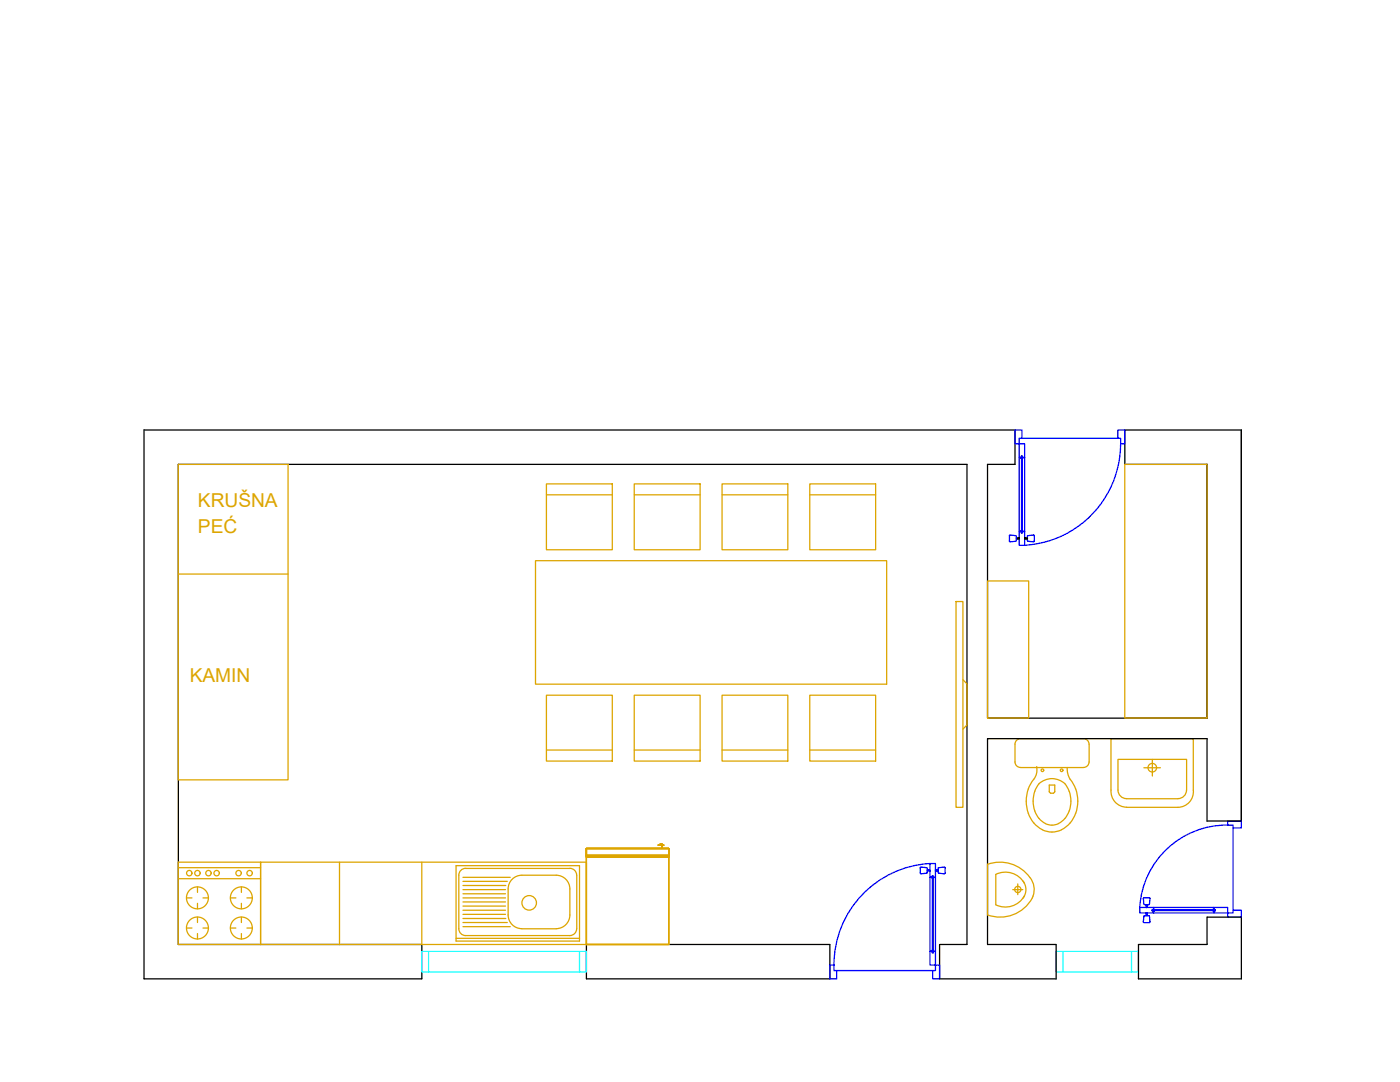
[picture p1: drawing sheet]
<svg xmlns="http://www.w3.org/2000/svg" width="279mm" height="216mm" viewBox="0 0 279 216" stroke-linecap="round" stroke-linejoin="round" font-family="sans-serif">
<defs><g id="words">
<g font-size="3.8" fill="#dda500">
<text x="39.5" y="101.1">KRUŠNA</text>
<text x="39.5" y="106.4">PEĆ</text>
<text x="37.9" y="136">KAMIN</text>
</g>
</g></defs>
<!-- layer: Walls -->
<path d="M28.7 85.8h173.9v6.9h-5.5v50.6h43.8v-50.6h-16.4v-6.9h23.2v78h-6.8v-16.4h-43.8v41.1h13.7v6.8h-23.3v-6.8h5.5v-95.8h-157.4v95.8h48.6v6.8h-55.5zM117 188.5h48.6v6.8h-48.6zM227.2 188.5h13.7v-5.5h6.8v12.3h-20.5z" fill="none" stroke="#000" stroke-width=".25"/>
<!-- layer: Doors -->
<g fill="none" stroke="#00f" stroke-width=".25">
<path d="M202.6 85.8h1.3v1.7h-.5v1.1h-.8zM203.4 88.6h1.1v2.7h-.4v-.3h-.3v.3h-.4zM203.4 91.3v14.8M203.6 91.3l.3 .2M203.9 91v15.3M203.9 87.5h19.2M204 91v15.3M204.2 91.3l-.2 .2M204.5 91.3v14.8M223.1 85.8h1.4v2.8h-.9v-1.1h-.5zM223.6 88.6a20.3 20.3 0 0 1-19.1 20.2M201.4 106.9l.2-.1 1.2 .2"/>
<path d="M201.5 106.9l-.1 1.1 .2 .1M202.7 108l-1.1 .1M202.8 107.8l-.1 .2M202.8 107v.9M203.4 106.1h.4v.2h.3v-.2h.4v2.7h-1.1zM203.9 105.9l-.3 .2M204 105.9l.2 .2M205 107.8l.1 .2M205 107v.9M205.2 108l1.1 .1M206.4 106.9l-.2-.1-1.2 .2M206.4 106.9v1.1l-.2 .1"/>
<path d="M183.7 173.2v1l.1 .1M183.7 173.1l.1-.1 1.2 .3M185 174.1l-.1 .1-1.1 .2M185 173.6h.6v.2h-.6zM185 173.3v.8M185.6 172.3h1.1v2.8h-.4v-.3h-.3v.3h-.4zM185.6 175.1v14.7M185.6 172.3a20.3 20.3 0 0 0-19.2 20.3M185.8 175l.3 .2M186.1 174.8v15.3M186.2 174.8v15.3M186.4 175l-.2 .2"/>
<path d="M186.7 173.6h.5v.2h-.5zM186.7 175.1v14.7M187.2 173.3v.8M187.2 174.1l.2 .1 1.1 .2M188.6 173.2v1l-.1 .1M188.6 173.1l-.1-.1-1.3 .3M229.4 179.1l.1 .2-.1 1.1M229.4 179.1l-1.2 .1 .1 1.2M245 164.6a17.4 17.4 0 0 0-17.5 16.5M245 163.8h2.7v1.4h-1.6v-.6h-1.1zM246.1 165.2v16.4M165.6 192.6h.8v1.1h.6v1.6h-1.4z"/>
<path d="M167 193.7h19.1M185.6 189.8h.4v.3h.3v-.3h.4v2.8h-1.1zM186.1 189.6l-.3 .2M186.2 189.6l.2 .2M186.7 192.6h.8v2.7h-1.4v-1.6h.6zM227.5 181.1h2.7v.4h-.3v.3h.3v.4h-2.7zM228.2 184l.1-1.2 .1-.1 1 .1 .1 1.2M228.2 183.9l.1 .2M228.3 180.4l.1 .1h.9l.1-.1M228.3 184.1h1.1M228.7 182.2h.3v.5h-.3zM228.7 180.5h.3v.6h-.3z"/>
<path d="M229.5 183.9l-.1 .2M229.9 181.6h12.6M229.9 181.7h12.6M230.2 181.3l.2 .2M230.2 182.2h12.1M230.2 181.1h12.1M230.4 181.7l-.2 .2M242.1 181.7l.2 .2M242.3 181.1h2.7v1.1h-2.7v-.4h.2v-.3h-.2zM242.3 181.3l-.2 .2M245 182.2h1.1v-.6h1.6v1.4h-2.7z"/>
</g>
<!-- layer: Windows -->
<path d="M84.2 189.8h1.3v4.1h-1.3zM85.5 189.8h30.2M85.5 193.9h30.2M115.7 189.8h1.3v4.1h-1.3zM210.8 189.8h1.4v4.1h-1.4zM212.2 189.8h13.6M212.2 193.9h13.6M225.8 189.8h1.4v4.1h-1.4z" fill="none" stroke="#0ff" stroke-width=".25"/>
<!-- layer: Furniture -->
<g fill="none" stroke="#dda500" stroke-width=".25">
<path d="M35.6 92.7h21.9v62.9h-21.9zM109.1 96.6h13.1v13.1h-13.1zM109.1 98.7h13.1M126.6 96.6h13.1v13.1h-13.1zM126.6 98.7h13.1M144.1 96.6h13.1v13.1h-13.1zM144.1 98.7h13.1M161.6 96.6h13.2v13.1h-13.2zM161.6 98.7h13.2M224.5 92.7h16.4v50.6h-16.4zM35.6 114.5h21.9M106.9 111.9h70.1v24.6h-70.1z"/>
<path d="M197.1 115.9h8.2v27.4h-8.2zM109.1 138.7h13.1v13.2h-13.1zM126.6 138.7h13.1v13.2h-13.1zM144.1 138.7h13.1v13.2h-13.1zM161.6 138.7h13.2v13.2h-13.2zM190.8 120h1.4v41.1h-1.4zM192.2 135.6l.8 .9v8.2l-.8 .8M109.1 149.7h13.1M126.6 149.7h13.1M144.1 149.7h13.1M161.6 149.7h13.2M202.6 152a1.09 1.09 0 0 0 1.1 1.1"/>
<path d="M203.7 153.2h12.6M206.3 155.5a6.8 6.8 0 0 0 1.3 9.8l.4 .3M206.9 153.1a2.93 2.93 0 0 1-.6 2.4M206.9 153.2h.1M209.4 156.6h1.1v1.3l-.3 .4h-.5l-.3-.3zM209.9 155.4a3.9 3.9 0 0 0-3.7 4.1 5.5 5.5 0 0 0 1.2 3.8M210 155.4a3.6 3.6 0 0 1 3.6 3.3 5.6 5.6 0 0 1-1.1 4.6M213 153.1a5 5 0 0 0 1.3 3.5 6.7 6.7 0 0 1-2.4 9M217.3 148.5a1.09 1.09 0 0 0-1-1.1h-12.6a1.09 1.09 0 0 0-1.1 1.1v3.6M217.3 152a1.09 1.09 0 0 1-1.1 1.1M217.4 148.5v3.6M223.1 151.5h13.7v6.2a1.7 1.7 0 0 1-1.7 1.7h-10.3a1.7 1.7 0 0 1-1.7-1.7z"/>
<path d="M228.3 153.2h3.3M230 151.5v3.3M35.6 172h16.4v16.5h-16.4zM35.6 175.3h16.4M35.6 173.1h16.4M37.2 179.2h1.1M39.4 177v1.1M40.5 179.2h1.1M46 179.2h1.1M48.2 177v1.1M49.3 179.2h1.1M52 172h65v16.5h-65z"/>
<path d="M67.8 172v16.5M84.2 172v16.5M91 172.7h24.7v15.1h-24.7zM92.4 179.2h8.5M92.4 175.1h9.4M92.4 177.5h8.5M92.4 176.7h8.5M92.4 175.9h8.8M92.4 180h8.5M92.4 178.3h8.5M104.2 174.6a2.74 2.74 0 0 0-2.8 2.8v5.2a2.74 2.74 0 0 0 2.8 2.7M104.2 174.6h6.8a2.74 2.74 0 0 1 2.7 2.8v5.2a2.74 2.74 0 0 1-2.7 2.7"/>
<path d="M117 170.7h.1M117 169.3v1.4zM117 171v17.5zM117 170.7v.3v-.3h16.5v.3h-16.5zM117 170.7h16.5v.3v-.3v.3h-16.5zM117 169.3v1.4v-1.4M117 169.3h16.5v1.4v-1.4zM117 171h16.5v17.5h-16.5zM117 169.3h16.5v1.4h-16.5zM131.4 168.6l.2-.1-.2 .1M131.4 168.6h1M131.4 168.6l.2-.1-.2 .1h1"/>
<path d="M131.4 168.6h1zM131.6 168.5h.2h-.2M131.8 168.5h.3h-.3M132.1 168.5h.2h-.2M132.1 168.6v.7zM132.3 168.5l.1 .1-.1-.1M132.4 168.6h-1h1M133.5 169.3v1.4zM133.5 171v17.5zM133.5 169.3h-16.5h16.5M133.5 170.7v-1.4v1.4M133.5 171h-16.5h16.5"/>
<path d="M197.1 172.5a7.2 7.2 0 0 1 9.2 4.1 4.7 4.7 0 0 1-2.1 4.8 7.3 7.3 0 0 1-7.1 1.2zM198.7 174.5a4.3 4.3 0 0 1 5.8 1.8M198.7 174.5v6a4.3 4.3 0 0 0 5.7-1.7M202.1 177.5h2M203.1 176.4v2.1M204.1 175.8a2.74 2.74 0 0 1 0 3.4M207.4 163.3a3.2 3.2 0 0 0 5.1 0M208 165.6a4.3 4.3 0 0 0 3.9 0M224.8 161.1a3.2 3.2 0 0 1-3.1-3.4v-10.3h16.4l.1 10.3a3.1 3.1 0 0 1-3.1 3.4h-10.3M37.2 185.2h1.1M39.4 180.2v1.1M39.4 183v1.1"/>
<path d="M39.4 186.3v1.1M40.5 185.2h1.1M46 185.2h1.1M48.2 180.2v1.1M48.2 183v1.1M48.2 186.3v1.1M49.3 185.2h1.1M91 187.2h24.7M91.6 185.3v-10.7a1.33 1.33 0 0 1 1.3-1.3h20.8a1.37 1.37 0 0 1 1.4 1.3v10.7M91.6 185.3a1.37 1.37 0 0 0 1.3 1.4h20.8a1.37 1.37 0 0 0 1.4-1.4M92.4 180.8h8.5M92.4 181.6h8.5"/>
<path d="M92.4 183.3h8.5M92.4 184.1h8.8M92.4 182.4h8.5M92.4 184.9h9.4M104.2 185.3h6.8M117 188.5h.1M117 188.5h16.5h-16.5"/>
<circle cx="208" cy="153.7" r=".26"/>
<circle cx="211.9" cy="153.7" r=".26"/>
<circle cx="230" cy="153.2" r=".86"/>
<circle cx="37.8" cy="174.2" r=".54"/>
<circle cx="39.4" cy="179.2" r="2.19"/>
<circle cx="39.4" cy="174.2" r=".54"/>
<circle cx="41.6" cy="174.2" r=".54"/>
<circle cx="43.2" cy="174.2" r=".54"/>
<circle cx="47.6" cy="174.2" r=".54"/>
<circle cx="48.2" cy="179.2" r="2.19"/>
<circle cx="49.8" cy="174.2" r=".54"/>
<circle cx="203.1" cy="177.5" r=".62"/>
<circle cx="39.4" cy="185.2" r="2.19"/>
<circle cx="48.2" cy="185.2" r="2.19"/>
<circle cx="105.6" cy="180.2" r="1.45"/>
</g>
<circle cx="132.4" cy="168.6" r=".11" fill="#dda500" stroke="#dda500" stroke-width=".2"/>
<!-- layer: 0 -->
<path d="M202.8 107.3h.6v.3h-.6zM204.5 107.3h.5v.3h-.5z" fill="none" stroke="#000" stroke-width=".25"/>
<use href="#words"/>
</svg>
